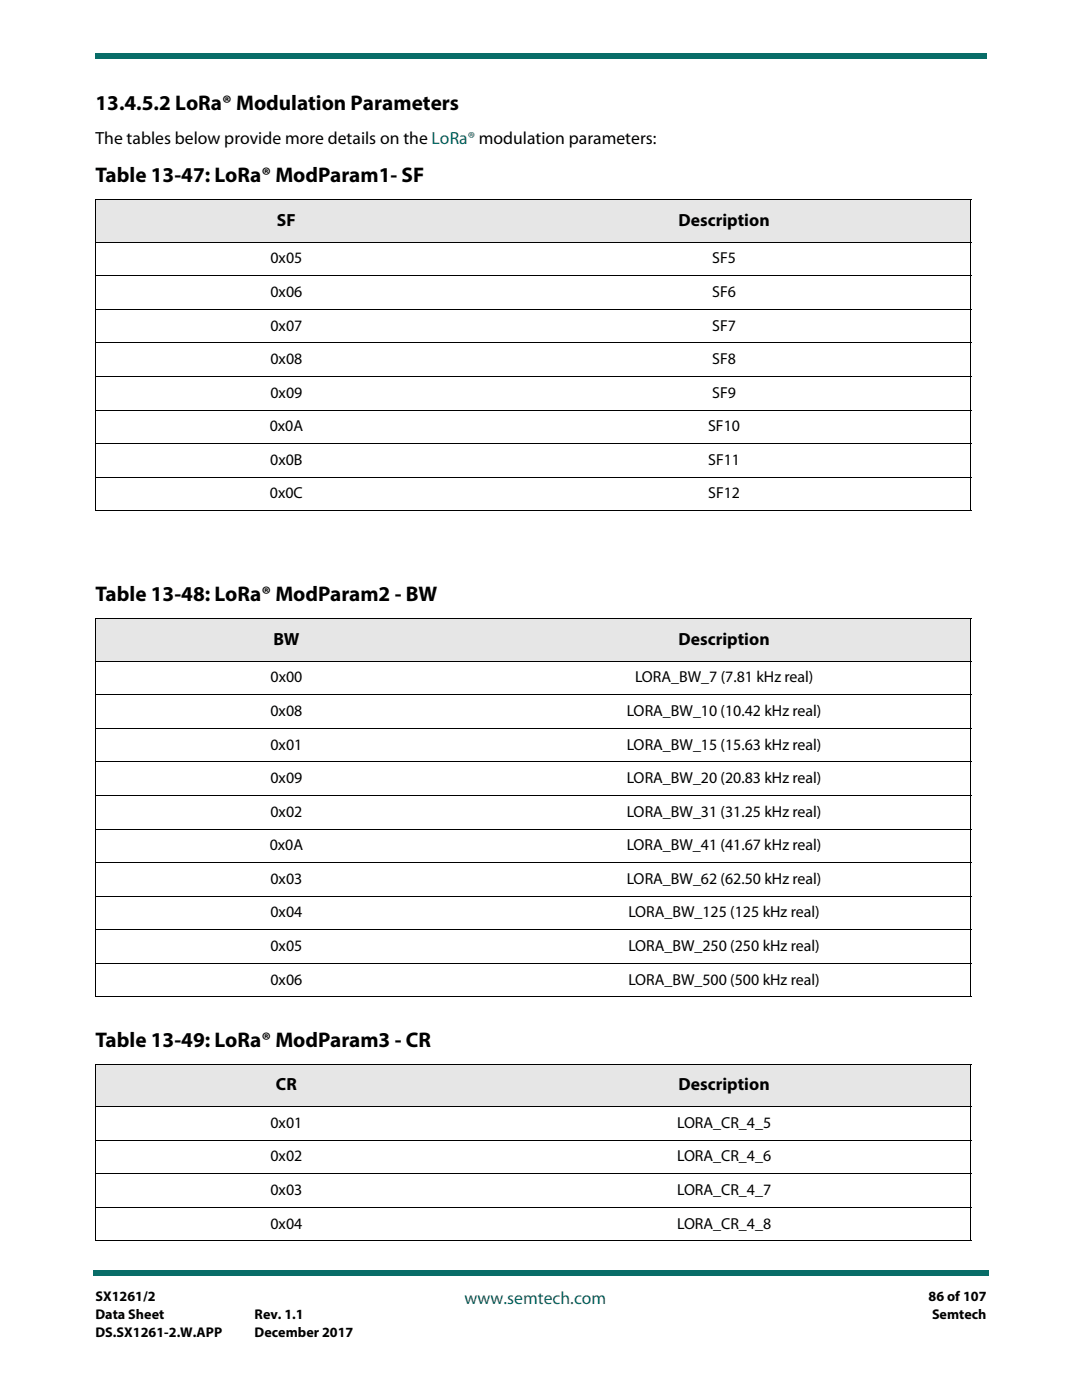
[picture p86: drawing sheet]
<svg xmlns="http://www.w3.org/2000/svg" width="216mm" height="279mm" viewBox="0 0 216 279" stroke-linecap="round" stroke-linejoin="round" font-family="sans-serif">
<defs><g id="words">
<g font-size="4.2">
<text x="19" y="21.9">13.4.5.2 LoRa® Modulation Parameters</text>
<text x="19" y="36.3">Table 13-47: LoRa® ModParam1- SF</text>
<text x="19" y="120">Table 13-48: LoRa® ModParam2 - BW</text>
<text x="19" y="208.9">Table 13-49: LoRa® ModParam3 - CR</text>
</g>
<g font-size="3.5">
<text x="19" y="28.8">The tables below provide more details on the LoRa® modulation parameters:</text>
<text x="55.3" y="45">SF</text>
<text x="135.4" y="45">Description</text>
<text x="54.5" y="128.7">BW</text>
<text x="135.4" y="128.7">Description</text>
<text x="55.1" y="217.6">CR</text>
<text x="135.4" y="217.6">Description</text>
</g>
<text font-size="3.5" fill="#086d68" x="92.7" y="260.2">www.semtech.com</text>
<g font-size="3.2">
<text x="54" y="52.6">0x05</text>
<text x="142.1" y="52.6">SF5</text>
<text x="54" y="59.3">0x06</text>
<text x="142.1" y="59.3">SF6</text>
<text x="54" y="66">0x07</text>
<text x="142.1" y="66">SF7</text>
<text x="54" y="72.7">0x08</text>
<text x="142.1" y="72.7">SF8</text>
<text x="54" y="79.4">0x09</text>
<text x="142.1" y="79.4">SF9</text>
<text x="53.8" y="86.1">0x0A</text>
<text x="141.3" y="86.1">SF10</text>
<text x="53.9" y="92.8">0x0B</text>
<text x="141.3" y="92.8">SF11</text>
<text x="53.9" y="99.5">0x0C</text>
<text x="141.3" y="99.5">SF12</text>
<text x="54" y="136.2">0x00</text>
<text x="126.7" y="136.2">LORA_BW_7 (7.81 kHz real)</text>
<text x="54" y="142.9">0x08</text>
<text x="125.1" y="142.9">LORA_BW_10 (10.42 kHz real)</text>
<text x="54" y="149.6">0x01</text>
<text x="125.1" y="149.6">LORA_BW_15 (15.63 kHz real)</text>
<text x="54" y="156.3">0x09</text>
<text x="125.1" y="156.3">LORA_BW_20 (20.83 kHz real)</text>
<text x="54" y="163">0x02</text>
<text x="125.1" y="163">LORA_BW_31 (31.25 kHz real)</text>
<text x="53.8" y="169.7">0x0A</text>
<text x="125.1" y="169.7">LORA_BW_41 (41.67 kHz real)</text>
<text x="54" y="176.4">0x03</text>
<text x="125.1" y="176.4">LORA_BW_62 (62.50 kHz real)</text>
<text x="54" y="183.1">0x04</text>
<text x="125.4" y="183.1">LORA_BW_125 (125 kHz real)</text>
<text x="54" y="189.8">0x05</text>
<text x="125.4" y="189.8">LORA_BW_250 (250 kHz real)</text>
<text x="54" y="196.5">0x06</text>
<text x="125.4" y="196.5">LORA_BW_500 (500 kHz real)</text>
<text x="54" y="225.1">0x01</text>
<text x="135.1" y="225.1">LORA_CR_4_5</text>
<text x="54" y="231.8">0x02</text>
<text x="135.1" y="231.8">LORA_CR_4_6</text>
<text x="54" y="238.5">0x03</text>
<text x="135.1" y="238.5">LORA_CR_4_7</text>
<text x="54" y="245.2">0x04</text>
<text x="135.1" y="245.2">LORA_CR_4_8</text>
</g>
<g font-size="2.8">
<text x="19" y="259.7">SX1261/2</text>
<text x="19" y="263.2">Data Sheet</text>
<text x="50.8" y="263.2">Rev. 1.1</text>
<text x="185.3" y="259.7">86 of 107</text>
<text x="186" y="263.2">Semtech</text>
<text x="19" y="266.7">DS.SX1261-2.W.APP</text>
<text x="50.8" y="266.7">December 2017</text>
</g>
</g></defs>
<g fill="#086d68">
<path d="M18.5 253.5h.5v1h-.5z"/>
<path d="M19 253.5h178.4v1h-178.4z"/>
</g>
<path d="M19 6.4h177.8v9.5h-177.8z" fill="#fff"/>
<g fill="#086d68">
<path d="M19 10.6v1z"/>
<path d="M19 10.6h177.8v1h-177.8z"/>
</g>
<g fill="#e6e6e6">
<path d="M19 39.9h76.2v8.4h-76.2z"/>
<path d="M95.2 39.9h98.5v8.4h-98.5z"/>
<path d="M19 123.5h76.2v8.4h-76.2z"/>
<path d="M95.2 123.5h98.5v8.4h-98.5z"/>
<path d="M19 212.4h76.2v8.4h-76.2z"/>
<path d="M95.2 212.4h98.5v8.4h-98.5z"/>
</g>
<g fill="none" stroke="#000" stroke-width=".2">
<path d="M19 39.9h174.8M19 39.9v62M193.7 39.9v62M19 48.3h174.8M19 55h174.8M19 61.7h174.8M19 68.4h174.8M19 75.1h174.8M19 81.9h174.8M19 88.5h174.8M19 95.2h174.8M19 102h174.8"/>
<path d="M19 123.5h174.8M19 131.9h174.8M19 138.6h174.8M19 123.5v75.4M193.7 123.5v75.4M19 145.4h174.8M19 152h174.8M19 158.8h174.8M19 165.5h174.8M19 172.1h174.8M19 178.9h174.8M19 185.6h174.8"/>
<path d="M19 192.3h174.8M19 199h174.8M19 212.4h174.8M19 212.5v35.1M193.7 212.5v35.1M19 220.8h174.8M19 227.5h174.8M19 234.3h174.8M19 241h174.8M19 247.6h174.8"/>
</g>
<use href="#words"/>
</svg>
